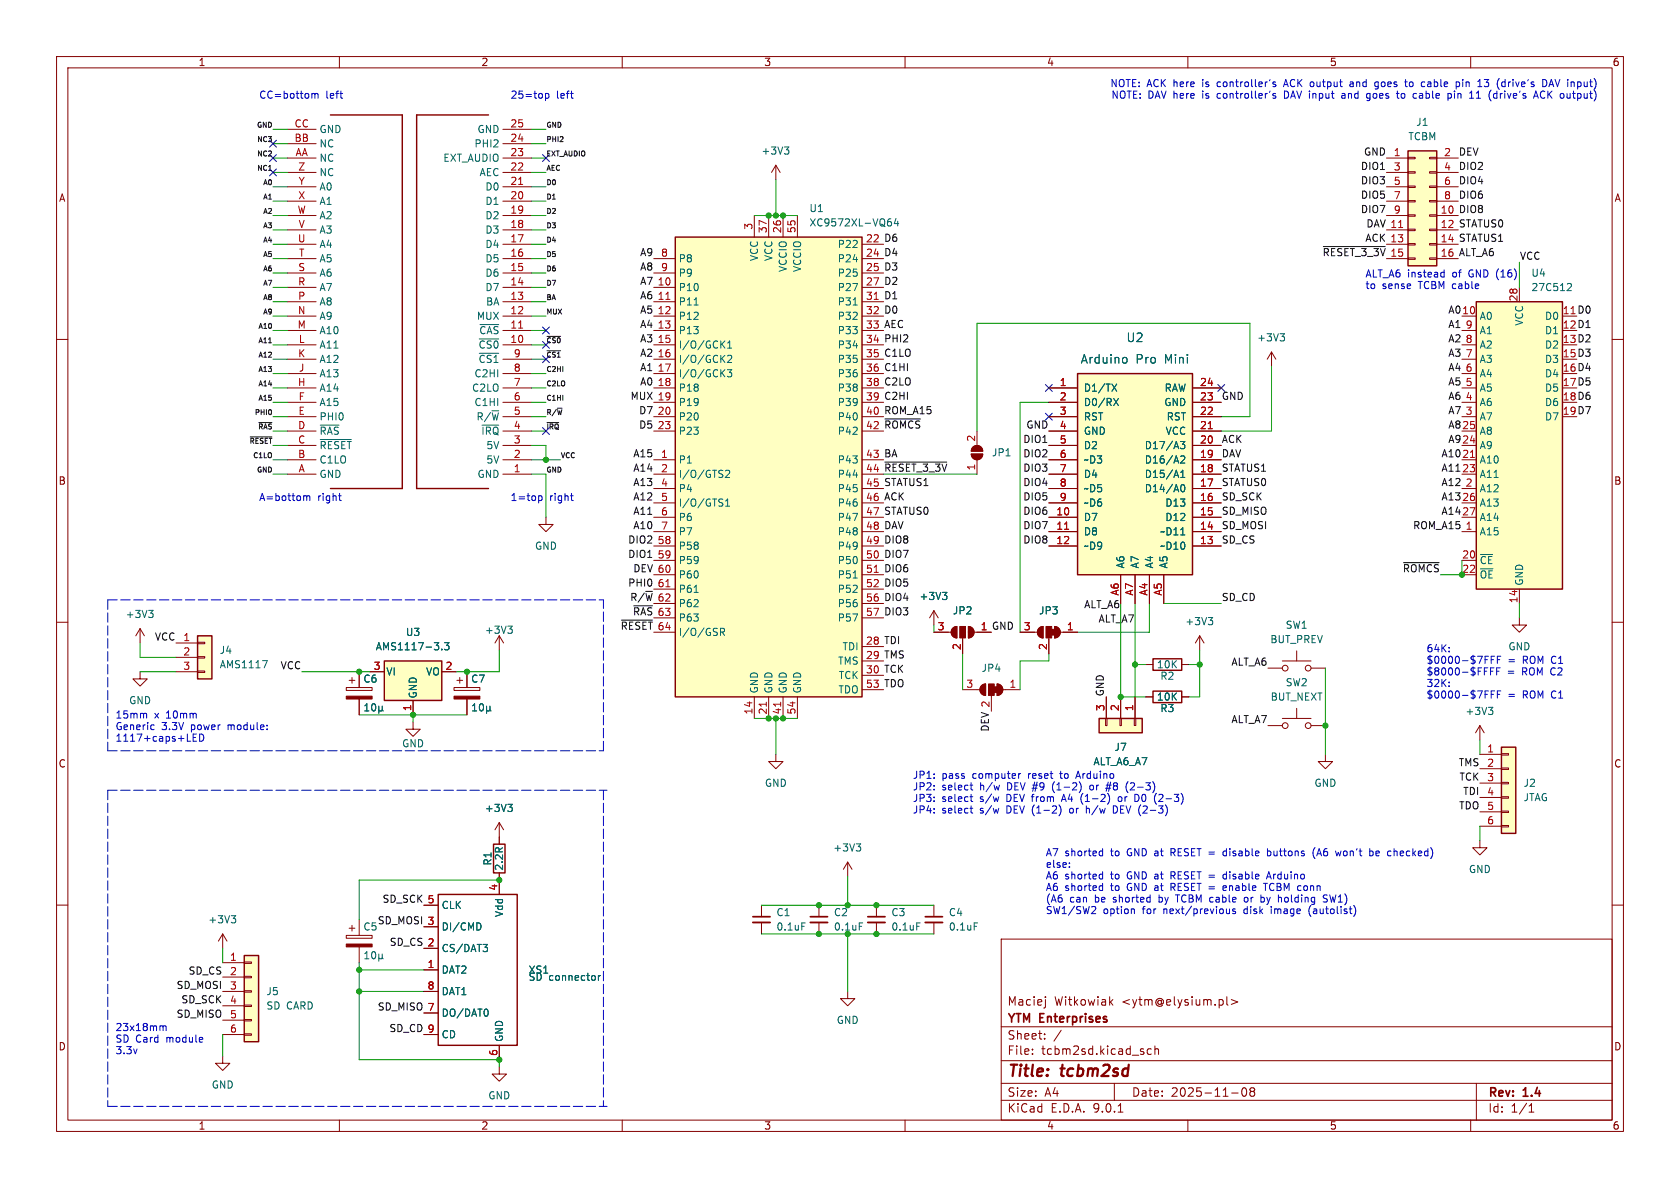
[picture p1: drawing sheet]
<svg xmlns="http://www.w3.org/2000/svg" width="297mm" height="210mm" viewBox="0 0 297 210" stroke-linecap="round" stroke-linejoin="round" font-family="sans-serif">
<defs><g id="words">
<g font-size="2.8" fill="#840000">
<text x="178" y="190.9">Title:</text>
<text x="187.7" y="190.9">tcbm2sd</text>
</g>
<g font-size="2.1" fill="#006464">
<text x="191" y="64.5">Arduino</text>
<text x="199.1" y="60.7">U2</text>
<text x="200.8" y="64.5">Pro</text>
<text x="205.9" y="64.5">Mini</text>
</g>
<g font-size="2.1" fill="#840000">
<text x="178" y="178">Maciej</text>
<text x="186.4" y="178">Witkowiak</text>
<text x="198.4" y="178">&lt;ytm@elysium.pl&gt;</text>
<text x="178" y="184">Sheet:</text>
<text x="178" y="181.2">YTM</text>
<text x="183.9" y="181.2">Enterprises</text>
<text x="178" y="186.7">File:</text>
<text x="184.1" y="186.7">tcbm2sd.kicad_sch</text>
<text x="178" y="196.9">KiCad</text>
<text x="178" y="194.1">Size:</text>
<text x="184.7" y="194.1">A4</text>
<text x="185.7" y="196.9">E.D.A.</text>
<text x="193.3" y="196.9">9.0.1</text>
<text x="200" y="194.1">Date:</text>
<text x="207" y="194.1">2025-11-08</text>
<text x="263" y="194.3">Rev:</text>
<text x="263" y="196.9">Id:</text>
<text x="267.1" y="196.9">1/1</text>
<text x="269.4" y="194.3">1.4</text>
</g>
<g font-size="1.8" fill="#840000">
<text x="35" y="11.9">1</text>
<text x="85" y="11.9">2</text>
<text x="135" y="11.9">3</text>
<text x="185" y="11.9">4</text>
<text x="235" y="11.9">5</text>
<text x="285" y="11.9">6</text>
<text x="10.3" y="35.9">A</text>
<text x="285.3" y="35.9">A</text>
<text x="10.3" y="85.9">B</text>
<text x="285.3" y="85.9">B</text>
<text x="10.3" y="135.9">C</text>
<text x="285.3" y="135.9">C</text>
<text x="10.3" y="185.9">D</text>
<text x="285.3" y="185.9">D</text>
<text x="35" y="199.9">1</text>
<text x="85" y="199.9">2</text>
<text x="135" y="199.9">3</text>
<text x="185" y="199.9">4</text>
<text x="235" y="199.9">5</text>
<text x="285" y="199.9">6</text>
</g>
<g font-size="1.8" fill="#0000c2">
<text x="45.7" y="17.5">CC=bottom</text>
<text x="57.6" y="17.5">left</text>
<text x="90.2" y="17.5">25=top</text>
<text x="98.4" y="17.5">left</text>
<text x="196.2" y="15.5">NOTE: ACK here</text>
<text x="196.4" y="17.5">NOTE: DAV here</text>
<text x="212.8" y="15.5">is</text>
<text x="212.8" y="17.5">is</text>
<text x="215.6" y="15.5">controller's</text>
<text x="215.6" y="17.5">controller's</text>
<text x="227.7" y="15.5">ACK output</text>
<text x="227.7" y="17.5">DAV input</text>
<text x="238.3" y="17.5">and</text>
<text x="239.7" y="15.5">and</text>
<text x="242.9" y="17.5">goes</text>
<text x="244.3" y="15.5">goes</text>
<text x="248.5" y="17.5">to</text>
<text x="249.9" y="15.5">to</text>
<text x="251.5" y="17.5">cable</text>
<text x="253" y="15.5">cable</text>
<text x="257.8" y="17.5">pin</text>
<text x="259.3" y="15.5">pin</text>
<text x="261.9" y="17.5">11</text>
<text x="263.3" y="15.5">13</text>
<text x="265.5" y="17.5">(drive's</text>
<text x="266.9" y="15.5">(drive's</text>
<text x="273.7" y="17.5">ACK output)</text>
<text x="275.2" y="15.5">DAV input)</text>
<text x="241.3" y="49.1">ALT_A6 instead</text>
<text x="241.3" y="51.2">to</text>
<text x="244.3" y="51.2">sense</text>
<text x="250.9" y="51.2">TCBM cable</text>
<text x="256.9" y="49.1">of</text>
<text x="259.9" y="49.1">GND (16)</text>
<text x="45.7" y="88.7">A=bottom</text>
<text x="56.1" y="88.7">right</text>
<text x="90.2" y="88.7">1=top</text>
<text x="97.1" y="88.7">right</text>
<text x="252.1" y="115.4">64K:</text>
<text x="252.1" y="117.4">$0000-$7FFF</text>
<text x="252.1" y="119.5">$8000-$FFFF</text>
<text x="266.4" y="119.5">=</text>
<text x="266.6" y="117.4">=</text>
<text x="269.2" y="119.5">ROM C2</text>
<text x="269.3" y="117.4">ROM C1</text>
<text x="252.1" y="121.5">32K:</text>
<text x="252.1" y="123.6">$0000-$7FFF</text>
<text x="266.6" y="123.6">=</text>
<text x="269.3" y="123.6">ROM C1</text>
<text x="20.3" y="127.1">15mm</text>
<text x="20.3" y="129.2">Generic</text>
<text x="20.3" y="131.2">1117+caps+LED</text>
<text x="27.3" y="127.1">x</text>
<text x="28.6" y="129.2">3.3V</text>
<text x="29.5" y="127.1">10mm</text>
<text x="33.8" y="129.2">power</text>
<text x="40.5" y="129.2">module:</text>
<text x="161.3" y="137.8">JP1:</text>
<text x="166.5" y="137.8">pass</text>
<text x="172" y="137.8">computer</text>
<text x="182" y="137.8">reset</text>
<text x="187.9" y="137.8">to</text>
<text x="191" y="137.8">Arduino</text>
<text x="161.3" y="139.8">JP2:</text>
<text x="161.3" y="141.9">JP3:</text>
<text x="161.3" y="143.9">JP4:</text>
<text x="166.5" y="139.8">select</text>
<text x="166.5" y="141.9">select</text>
<text x="166.5" y="143.9">select</text>
<text x="173.4" y="139.8">h/w</text>
<text x="173.4" y="141.9">s/w</text>
<text x="173.4" y="143.9">s/w</text>
<text x="178.2" y="141.9">DEV from</text>
<text x="178.2" y="143.9">DEV (1-2)</text>
<text x="178.3" y="139.8">DEV #9</text>
<text x="186.7" y="139.8">(1-2)</text>
<text x="188.4" y="141.9">A4</text>
<text x="189.8" y="143.9">or</text>
<text x="191.9" y="141.9">(1-2)</text>
<text x="192.9" y="143.9">h/w</text>
<text x="193.5" y="139.8">or</text>
<text x="196.6" y="139.8">#8</text>
<text x="197.8" y="143.9">DEV (2-3)</text>
<text x="198.8" y="141.9">or</text>
<text x="200.3" y="139.8">(2-3)</text>
<text x="201.9" y="141.9">D0</text>
<text x="205.5" y="141.9">(2-3)</text>
<text x="184.8" y="151.5">A7</text>
<text x="184.8" y="153.5">else:</text>
<text x="184.8" y="155.5">A6</text>
<text x="188.3" y="151.5">shorted</text>
<text x="188.3" y="155.5">shorted</text>
<text x="196.5" y="151.5">to</text>
<text x="196.5" y="155.5">to</text>
<text x="199.5" y="151.5">GND at</text>
<text x="199.5" y="155.5">GND at</text>
<text x="207.6" y="151.5">RESET =</text>
<text x="207.6" y="155.5">RESET =</text>
<text x="217.3" y="151.5">disable</text>
<text x="217.3" y="155.5">disable</text>
<text x="225.3" y="151.5">buttons</text>
<text x="225.3" y="155.5">Arduino</text>
<text x="233.5" y="151.5">(A6</text>
<text x="237.9" y="151.5">won't</text>
<text x="244" y="151.5">be</text>
<text x="247.4" y="151.5">checked)</text>
<text x="184.8" y="157.6">A6</text>
<text x="184.8" y="159.6">(A6</text>
<text x="184.8" y="161.7">SW1/SW2</text>
<text x="188.3" y="157.6">shorted</text>
<text x="189.1" y="159.6">can</text>
<text x="193.7" y="159.6">be</text>
<text x="195" y="161.7">option</text>
<text x="196.5" y="157.6">to</text>
<text x="197.1" y="159.6">shorted</text>
<text x="199.5" y="157.6">GND at</text>
<text x="202.1" y="161.7">for</text>
<text x="205.3" y="159.6">by</text>
<text x="206" y="161.7">next/previous</text>
<text x="207.6" y="157.6">RESET =</text>
<text x="208.6" y="159.6">TCBM cable</text>
<text x="217.3" y="157.6">enable</text>
<text x="220.4" y="161.7">disk</text>
<text x="221" y="159.6">or</text>
<text x="224.1" y="159.6">by</text>
<text x="224.8" y="157.6">TCBM conn</text>
<text x="225.4" y="161.7">image</text>
<text x="227.4" y="159.6">holding</text>
<text x="232.2" y="161.7">(autolist)</text>
<text x="235.6" y="159.6">SW1)</text>
<text x="20.3" y="182.4">23x18mm</text>
<text x="20.3" y="184.4">SD Card</text>
<text x="29.5" y="184.4">module</text>
<text x="20.3" y="186.4">3.3v</text>
</g>
<g font-size="1.8" fill="#a90000">
<text x="52" y="22.6">CC</text>
<text x="90.1" y="22.6">25</text>
<text x="52" y="25.1">BB</text>
<text x="52.1" y="27.7">AA</text>
<text x="90.1" y="25.1">24</text>
<text x="90.1" y="27.7">23</text>
<text x="246.3" y="27.7">1</text>
<text x="255.2" y="27.7">2</text>
<text x="52.6" y="30.2">Z</text>
<text x="52.6" y="35.3">X</text>
<text x="52.7" y="32.8">Y</text>
<text x="90.1" y="30.2">22</text>
<text x="90.1" y="32.8">21</text>
<text x="90.1" y="35.3">20</text>
<text x="246.3" y="30.2">3</text>
<text x="246.3" y="32.8">5</text>
<text x="246.3" y="35.3">7</text>
<text x="255.2" y="30.2">4</text>
<text x="255.2" y="32.8">6</text>
<text x="255.2" y="35.3">8</text>
<text x="52.5" y="37.8">W</text>
<text x="52.7" y="40.4">V</text>
<text x="90.1" y="37.8">19</text>
<text x="90.1" y="40.4">18</text>
<text x="133.1" y="40.7" transform="rotate(-90 133.1 40.7)">3</text>
<text x="135.6" y="41.3" transform="rotate(-90 135.6 41.3)">37</text>
<text x="138.2" y="41.3" transform="rotate(-90 138.2 41.3)">26</text>
<text x="140.7" y="41.3" transform="rotate(-90 140.7 41.3)">55</text>
<text x="246.3" y="37.8">9</text>
<text x="254.6" y="37.8">10</text>
<text x="254.6" y="40.4">12</text>
<text x="52.6" y="42.9">U</text>
<text x="52.8" y="45.5">T</text>
<text x="90.1" y="42.9">17</text>
<text x="90.1" y="45.5">16</text>
<text x="116.8" y="45.5">8</text>
<text x="153" y="42.9">22</text>
<text x="153" y="45.5">24</text>
<text x="245.7" y="45.5">15</text>
<text x="254.6" y="42.9">14</text>
<text x="254.6" y="45.5">16</text>
<text x="52.6" y="50.5">R</text>
<text x="52.6" y="53.1">P</text>
<text x="52.6" y="48">S</text>
<text x="90.1" y="48">15</text>
<text x="90.1" y="50.5">14</text>
<text x="90.1" y="53.1">13</text>
<text x="116.2" y="50.5">10</text>
<text x="116.2" y="53.1">11</text>
<text x="116.8" y="48">9</text>
<text x="153" y="48">25</text>
<text x="153" y="50.5">27</text>
<text x="153" y="53.1">31</text>
<text x="268.4" y="53.4" transform="rotate(-90 268.4 53.4)">28</text>
<text x="52.5" y="58.2">M</text>
<text x="52.6" y="55.6">N</text>
<text x="90.1" y="55.6">12</text>
<text x="90.1" y="58.2">11</text>
<text x="116.2" y="55.6">12</text>
<text x="116.2" y="58.2">13</text>
<text x="153" y="55.6">32</text>
<text x="153" y="58.2">33</text>
<text x="259" y="58.2">9</text>
<text x="52.6" y="63.2">K</text>
<text x="52.7" y="60.7">L</text>
<text x="52.8" y="65.8">J</text>
<text x="90.1" y="60.7">10</text>
<text x="90.7" y="63.2">9</text>
<text x="90.7" y="65.8">8</text>
<text x="116.2" y="60.7">15</text>
<text x="116.2" y="63.2">16</text>
<text x="116.2" y="65.8">17</text>
<text x="153" y="60.7">34</text>
<text x="153" y="63.2">35</text>
<text x="153" y="65.8">36</text>
<text x="259" y="60.7">8</text>
<text x="259" y="63.2">7</text>
<text x="259" y="65.8">6</text>
<text x="52.6" y="68.3">H</text>
<text x="52.7" y="70.9">F</text>
<text x="90.7" y="68.3">7</text>
<text x="90.7" y="70.9">6</text>
<text x="116.2" y="68.3">18</text>
<text x="153" y="68.3">38</text>
<text x="153" y="70.9">39</text>
<text x="187.3" y="68.3">1</text>
<text x="187.3" y="70.9">2</text>
<text x="212" y="68.3">24</text>
<text x="212" y="70.9">23</text>
<text x="259" y="68.3">5</text>
<text x="259" y="70.9">4</text>
<text x="52.6" y="75.9">D</text>
<text x="52.7" y="73.4">E</text>
<text x="90.7" y="73.4">5</text>
<text x="90.7" y="75.9">4</text>
<text x="116.2" y="73.4">20</text>
<text x="116.2" y="75.9">23</text>
<text x="153" y="73.4">40</text>
<text x="153" y="75.9">42</text>
<text x="187.3" y="73.4">3</text>
<text x="187.3" y="75.9">4</text>
<text x="212" y="73.4">22</text>
<text x="212" y="75.9">21</text>
<text x="259" y="73.4">3</text>
<text x="52.6" y="78.5">C</text>
<text x="52.6" y="81">B</text>
<text x="52.7" y="83.6">A</text>
<text x="90.7" y="78.5">3</text>
<text x="90.7" y="81">2</text>
<text x="90.7" y="83.6">1</text>
<text x="116.8" y="81">1</text>
<text x="116.8" y="83.6">2</text>
<text x="153" y="81">43</text>
<text x="153" y="83.6">44</text>
<text x="172.5" y="83.3" transform="rotate(-90 172.5 83.3)">1</text>
<text x="172.5" y="78.2" transform="rotate(-90 172.5 78.2)">2</text>
<text x="187.3" y="78.5">5</text>
<text x="187.3" y="81">6</text>
<text x="187.3" y="83.6">7</text>
<text x="212" y="78.5">20</text>
<text x="212" y="81">19</text>
<text x="212" y="83.6">18</text>
<text x="258.4" y="83.6">23</text>
<text x="116.8" y="86.1">4</text>
<text x="116.8" y="88.6">5</text>
<text x="153" y="86.1">45</text>
<text x="153" y="88.6">46</text>
<text x="187.3" y="86.1">8</text>
<text x="187.3" y="88.6">9</text>
<text x="212" y="86.1">17</text>
<text x="212" y="88.6">16</text>
<text x="259" y="86.1">2</text>
<text x="116.8" y="91.2">6</text>
<text x="116.8" y="93.7">7</text>
<text x="153" y="91.2">47</text>
<text x="153" y="93.7">48</text>
<text x="186.6" y="91.2">10</text>
<text x="186.6" y="93.7">11</text>
<text x="212" y="91.2">15</text>
<text x="212" y="93.7">14</text>
<text x="259" y="93.7">1</text>
<text x="116.2" y="96.3">58</text>
<text x="116.2" y="98.8">59</text>
<text x="153" y="96.3">49</text>
<text x="153" y="98.8">50</text>
<text x="153" y="101.3">51</text>
<text x="186.6" y="96.3">12</text>
<text x="212" y="96.3">13</text>
<text x="258.4" y="98.8">20</text>
<text x="258.4" y="101.3">22</text>
<text x="116.2" y="103.9">61</text>
<text x="116.2" y="106.4">62</text>
<text x="153" y="103.9">52</text>
<text x="153" y="106.4">56</text>
<text x="197.9" y="105.4" transform="rotate(-90 197.9 105.4)">A6</text>
<text x="200.4" y="105.4" transform="rotate(-90 200.4 105.4)">A7</text>
<text x="202.9" y="105.4" transform="rotate(-90 202.9 105.4)">A4</text>
<text x="205.5" y="105.4" transform="rotate(-90 205.5 105.4)">A5</text>
<text x="268.4" y="106.7" transform="rotate(-90 268.4 106.7)">14</text>
<text x="32.3" y="113.4">1</text>
<text x="116.2" y="109">63</text>
<text x="116.2" y="111.5">64</text>
<text x="153" y="109">57</text>
<text x="165.7" y="111.5">3</text>
<text x="173.3" y="111.5">1</text>
<text x="180.9" y="111.5">3</text>
<text x="188.5" y="111.5">1</text>
<text x="32.3" y="116">2</text>
<text x="32.3" y="118.5">3</text>
<text x="66" y="118.5">3</text>
<text x="78.7" y="118.5">2</text>
<text x="153" y="114">28</text>
<text x="153" y="116.6">29</text>
<text x="153" y="119.1">30</text>
<text x="169.9" y="115" transform="rotate(-90 169.9 115)">2</text>
<text x="185.2" y="115" transform="rotate(-90 185.2 115)">2</text>
<text x="72.8" y="125.8" transform="rotate(-90 72.8 125.8)">1</text>
<text x="153" y="121.7">53</text>
<text x="170.7" y="121.7">3</text>
<text x="178.4" y="121.7">1</text>
<text x="195.3" y="125.8" transform="rotate(-90 195.3 125.8)">3</text>
<text x="197.9" y="125.8" transform="rotate(-90 197.9 125.8)">2</text>
<text x="200.4" y="125.8" transform="rotate(-90 200.4 125.8)">1</text>
<text x="133.1" y="126.4" transform="rotate(-90 133.1 126.4)">14</text>
<text x="135.6" y="126.4" transform="rotate(-90 135.6 126.4)">21</text>
<text x="138.2" y="126.4" transform="rotate(-90 138.2 126.4)">41</text>
<text x="140.7" y="126.4" transform="rotate(-90 140.7 126.4)">54</text>
<text x="262.8" y="133.1">1</text>
<text x="262.8" y="135.6">2</text>
<text x="262.8" y="138.2">3</text>
<text x="262.8" y="140.7">4</text>
<text x="262.8" y="145.8">6</text>
<text x="75.5" y="159.8">5</text>
<text x="88" y="157.6" transform="rotate(-90 88 157.6)">4</text>
<text x="75.5" y="163.6">3</text>
<text x="75.5" y="167.4">2</text>
<text x="40.6" y="169.9">1</text>
<text x="40.6" y="172.5">2</text>
<text x="75.5" y="171.2">1</text>
<text x="40.6" y="175">3</text>
<text x="40.6" y="177.5">4</text>
<text x="75.5" y="175">8</text>
<text x="75.5" y="178.8">7</text>
<text x="40.6" y="180.1">5</text>
<text x="40.6" y="182.6">6</text>
<text x="75.5" y="182.6">9</text>
<text x="88" y="186.8" transform="rotate(-90 88 186.8)">6</text>
</g>
<g font-size="1.8" fill="#006464">
<text x="56.4" y="23.7">GND</text>
<text x="84.3" y="23.7">GND</text>
<text x="250.3" y="22.5">J1</text>
<text x="56.4" y="26.3">NC</text>
<text x="56.4" y="28.8">NC</text>
<text x="78.3" y="28.8">EXT_AUDIO</text>
<text x="83.8" y="26.3">PHI2</text>
<text x="134.5" y="27.5">+3V3</text>
<text x="248.9" y="25">TCBM</text>
<text x="56.4" y="31.3">NC</text>
<text x="56.4" y="33.9">A0</text>
<text x="84.7" y="31.3">AEC</text>
<text x="85.7" y="33.9">D0</text>
<text x="56.4" y="36.4">A1</text>
<text x="56.4" y="39">A2</text>
<text x="56.4" y="41.5">A3</text>
<text x="85.7" y="36.4">D1</text>
<text x="85.7" y="39">D2</text>
<text x="85.7" y="41.5">D3</text>
<text x="143" y="37.7">U1</text>
<text x="143" y="40.2">XC9572XL-VQ64</text>
<text x="56.4" y="44">A4</text>
<text x="56.4" y="46.6">A5</text>
<text x="85.7" y="44">D4</text>
<text x="85.7" y="46.6">D5</text>
<text x="119.9" y="46.6">P8</text>
<text x="134.2" y="46.2" transform="rotate(-90 134.2 46.2)">VCC</text>
<text x="136.8" y="46.2" transform="rotate(-90 136.8 46.2)">VCC</text>
<text x="148" y="44">P22</text>
<text x="148" y="46.6">P24</text>
<text x="56.4" y="49.1">A6</text>
<text x="56.4" y="51.7">A7</text>
<text x="85.7" y="49.1">D6</text>
<text x="85.7" y="51.7">D7</text>
<text x="119.9" y="49.1">P9</text>
<text x="119.9" y="51.7">P10</text>
<text x="139.3" y="48.2" transform="rotate(-90 139.3 48.2)">VCCIO</text>
<text x="141.8" y="48.2" transform="rotate(-90 141.8 48.2)">VCCIO</text>
<text x="148" y="49.1">P25</text>
<text x="148" y="51.7">P27</text>
<text x="270.6" y="51.7">27C512</text>
<text x="270.6" y="49.1">U4</text>
<text x="56.4" y="54.2">A8</text>
<text x="56.4" y="56.7">A9</text>
<text x="56.4" y="59.3">A10</text>
<text x="84.2" y="56.7">MUX</text>
<text x="84.6" y="59.3">~{CAS}</text>
<text x="85.8" y="54.2">BA</text>
<text x="119.9" y="54.2">P11</text>
<text x="119.9" y="56.7">P12</text>
<text x="119.9" y="59.3">P13</text>
<text x="148" y="54.2">P31</text>
<text x="148" y="56.7">P32</text>
<text x="148" y="59.3">P33</text>
<text x="261.5" y="56.7">A0</text>
<text x="261.5" y="59.3">A1</text>
<text x="269.5" y="57.7" transform="rotate(-90 269.5 57.7)">VCC</text>
<text x="273" y="56.7">D0</text>
<text x="273" y="59.3">D1</text>
<text x="56.4" y="61.8">A11</text>
<text x="56.4" y="64.4">A12</text>
<text x="84.5" y="61.8">~{CS0}</text>
<text x="84.5" y="64.4">~{CS1}</text>
<text x="119.9" y="61.8">I/O/GCK1</text>
<text x="119.9" y="64.4">I/O/GCK2</text>
<text x="148" y="61.8">P34</text>
<text x="148" y="64.4">P35</text>
<text x="222.1" y="60.6">+3V3</text>
<text x="261.5" y="61.8">A2</text>
<text x="261.5" y="64.4">A3</text>
<text x="273" y="61.8">D2</text>
<text x="273" y="64.4">D3</text>
<text x="56.4" y="66.9">A13</text>
<text x="56.4" y="69.4">A14</text>
<text x="56.4" y="72">A15</text>
<text x="83.4" y="69.4">C2LO</text>
<text x="83.8" y="66.9">C2HI</text>
<text x="83.8" y="72">C1HI</text>
<text x="119.9" y="66.9">I/O/GCK3</text>
<text x="119.9" y="69.4">P18</text>
<text x="119.9" y="72">P19</text>
<text x="148" y="66.9">P36</text>
<text x="148" y="69.4">P38</text>
<text x="148" y="72">P39</text>
<text x="191.5" y="69.4">D1/TX</text>
<text x="191.5" y="72">D0/RX</text>
<text x="205.7" y="72">GND</text>
<text x="205.8" y="69.4">RAW</text>
<text x="261.5" y="66.9">A4</text>
<text x="261.5" y="69.4">A5</text>
<text x="261.5" y="72">A6</text>
<text x="273" y="66.9">D4</text>
<text x="273" y="69.4">D5</text>
<text x="273" y="72">D6</text>
<text x="56.4" y="74.5">PHI0</text>
<text x="56.4" y="77.1">~{RAS}</text>
<text x="84.1" y="74.5">R/~{W}</text>
<text x="85" y="77.1">~{IRQ}</text>
<text x="119.9" y="74.5">P20</text>
<text x="119.9" y="77.1">P23</text>
<text x="148" y="74.5">P40</text>
<text x="148" y="77.1">P42</text>
<text x="191.5" y="74.5">RST</text>
<text x="191.5" y="77.1">GND</text>
<text x="206" y="77.1">VCC</text>
<text x="206.2" y="74.5">RST</text>
<text x="261.5" y="74.5">A7</text>
<text x="261.5" y="77.1">A8</text>
<text x="273" y="74.5">D7</text>
<text x="56.4" y="79.6">~{RESET}</text>
<text x="56.4" y="82.1">C1LO</text>
<text x="85.9" y="79.6">5V</text>
<text x="85.9" y="82.1">5V</text>
<text x="119.9" y="82.1">P1</text>
<text x="148" y="82.1">P43</text>
<text x="175.3" y="80.9">JP1</text>
<text x="191.5" y="79.6">D2</text>
<text x="191.5" y="82.1">~D3</text>
<text x="202.3" y="79.6">D17/A3</text>
<text x="202.3" y="82.1">D16/A2</text>
<text x="261.5" y="79.6">A9</text>
<text x="261.5" y="82.1">A10</text>
<text x="56.4" y="84.7">GND</text>
<text x="84.3" y="84.7">GND</text>
<text x="119.9" y="84.7">I/O/GTS2</text>
<text x="119.9" y="87.2">P4</text>
<text x="119.9" y="89.8">I/O/GTS1</text>
<text x="148" y="84.7">P44</text>
<text x="148" y="87.2">P45</text>
<text x="148" y="89.8">P46</text>
<text x="191.5" y="84.7">D4</text>
<text x="191.5" y="87.2">~D5</text>
<text x="191.5" y="89.8">~D6</text>
<text x="202.3" y="84.7">D15/A1</text>
<text x="202.3" y="87.2">D14/A0</text>
<text x="205.9" y="89.8">D13</text>
<text x="261.5" y="84.7">A11</text>
<text x="261.5" y="87.2">A12</text>
<text x="261.5" y="89.8">A13</text>
<text x="119.9" y="92.3">P6</text>
<text x="119.9" y="94.8">P7</text>
<text x="148" y="92.3">P47</text>
<text x="148" y="94.8">P48</text>
<text x="191.5" y="92.3">D7</text>
<text x="191.5" y="94.8">D8</text>
<text x="205" y="94.8">~D11</text>
<text x="205.9" y="92.3">D12</text>
<text x="261.5" y="92.3">A14</text>
<text x="261.5" y="94.8">A15</text>
<text x="94.5" y="97.4">GND</text>
<text x="119.9" y="97.4">P58</text>
<text x="119.9" y="99.9">P59</text>
<text x="148" y="97.4">P49</text>
<text x="148" y="99.9">P50</text>
<text x="191.5" y="97.4">~D9</text>
<text x="199" y="100.6" transform="rotate(-90 199 100.6)">A6</text>
<text x="201.5" y="100.6" transform="rotate(-90 201.5 100.6)">A7</text>
<text x="204.1" y="100.6" transform="rotate(-90 204.1 100.6)">A4</text>
<text x="205" y="97.4">~D10</text>
<text x="206.6" y="100.6" transform="rotate(-90 206.6 100.6)">A5</text>
<text x="261.5" y="99.9">~{CE}</text>
<text x="119.9" y="102.5">P60</text>
<text x="119.9" y="105">P61</text>
<text x="119.9" y="107.5">P62</text>
<text x="148" y="102.5">P51</text>
<text x="148" y="105">P52</text>
<text x="148" y="107.5">P56</text>
<text x="162.5" y="106.3">+3V3</text>
<text x="261.5" y="102.5">~{OE}</text>
<text x="269.5" y="103.6" transform="rotate(-90 269.5 103.6)">GND</text>
<text x="22.1" y="109.4">+3V3</text>
<text x="71.7" y="112.6">U3</text>
<text x="85.6" y="112.2">+3V3</text>
<text x="119.9" y="110.1">P63</text>
<text x="119.9" y="112.6">I/O/GSR</text>
<text x="148" y="110.1">P57</text>
<text x="168.4" y="108.8">JP2</text>
<text x="183.6" y="108.8">JP3</text>
<text x="209.4" y="110.7">+3V3</text>
<text x="224.5" y="113.9">BUT_PREV</text>
<text x="227.2" y="111.4">SW1</text>
<text x="38.7" y="115.8">J4</text>
<text x="38.7" y="118.3">AMS1117</text>
<text x="66.3" y="115.2">AMS1117-3.3</text>
<text x="68.2" y="119.6">VI</text>
<text x="75.2" y="119.6">VO</text>
<text x="148.1" y="117.7">TMS</text>
<text x="148.8" y="115.2">TDI</text>
<text x="173.4" y="119">JP4</text>
<text x="204.4" y="118.3">10K</text>
<text x="266.6" y="115.2">GND</text>
<text x="22.7" y="124.7">GND</text>
<text x="64.1" y="120.9">C6</text>
<text x="73.9" y="123.6" transform="rotate(-90 73.9 123.6)">GND</text>
<text x="83.2" y="120.9">C7</text>
<text x="134.2" y="122.7" transform="rotate(-90 134.2 122.7)">GND</text>
<text x="136.8" y="122.7" transform="rotate(-90 136.8 122.7)">GND</text>
<text x="139.3" y="122.7" transform="rotate(-90 139.3 122.7)">GND</text>
<text x="141.8" y="122.7" transform="rotate(-90 141.8 122.7)">GND</text>
<text x="148.1" y="122.8">TDO</text>
<text x="148.2" y="120.2">TCK</text>
<text x="204.4" y="124.1">10K</text>
<text x="205" y="120.4">R2</text>
<text x="224.5" y="124.1">BUT_NEXT</text>
<text x="227.2" y="121.5">SW2</text>
<text x="205" y="126.1">R3</text>
<text x="259" y="126.6">+3V3</text>
<text x="71" y="132.3">GND</text>
<text x="193.2" y="135.5">ALT_A6_A7</text>
<text x="196.9" y="132.9">J7</text>
<text x="85.6" y="143.7">+3V3</text>
<text x="135.1" y="139.3">GND</text>
<text x="232.3" y="139.3">GND</text>
<text x="269.2" y="139.3">J2</text>
<text x="269.2" y="141.8">JTAG</text>
<text x="87.1" y="153.1" transform="rotate(-90 87.1 153.1)">R1</text>
<text x="89.1" y="154" transform="rotate(-90 89.1 154)">2.2R</text>
<text x="147.2" y="150.7">+3V3</text>
<text x="259.6" y="154.5">GND</text>
<text x="78" y="160.9">CLK</text>
<text x="36.7" y="163.4">+3V3</text>
<text x="64.1" y="164.7">C5</text>
<text x="78" y="164.7">DI/CMD</text>
<text x="89.1" y="162.2" transform="rotate(-90 89.1 162.2)">Vdd</text>
<text x="137.2" y="162.2">C1</text>
<text x="137.2" y="164.7">0.1uF</text>
<text x="147.3" y="162.2">C2</text>
<text x="147.3" y="164.7">0.1uF</text>
<text x="157.5" y="162.2">C3</text>
<text x="157.5" y="164.7">0.1uF</text>
<text x="167.6" y="162.2">C4</text>
<text x="167.6" y="164.7">0.1uF</text>
<text x="78" y="168.5">CS/DAT3</text>
<text x="78" y="172.3">DAT2</text>
<text x="93.4" y="172.3">XS1</text>
<text x="93.4" y="173.6">SD connector</text>
<text x="47" y="176.1">J5</text>
<text x="47" y="178.7">SD CARD</text>
<text x="78" y="176.1">DAT1</text>
<text x="78" y="179.9">DO/DAT0</text>
<text x="78" y="183.7">CD</text>
<text x="89.1" y="184.3" transform="rotate(-90 89.1 184.3)">GND</text>
<text x="147.8" y="181.2">GND</text>
<text x="37.3" y="192.6">GND</text>
<text x="86.2" y="194.5">GND</text>
</g>
<g font-size="1.8" fill="#0f0f0f">
<text x="241" y="27.6">GND</text>
<text x="257.8" y="27.6">DEV</text>
<text x="240.5" y="35.2">DIO5</text>
<text x="240.5" y="32.7">DIO3</text>
<text x="240.5" y="30.1">DIO1</text>
<text x="257.8" y="30.1">DIO2</text>
<text x="257.8" y="32.7">DIO4</text>
<text x="257.8" y="35.2">DIO6</text>
<text x="240.5" y="37.8">DIO7</text>
<text x="241.5" y="40.3">DAV 11</text>
<text x="257.8" y="40.3">STATUS0</text>
<text x="257.8" y="37.8">DIO8</text>
<text x="113.1" y="45.4">A9</text>
<text x="113.1" y="47.9">A8</text>
<text x="156.2" y="42.8">D6</text>
<text x="156.2" y="45.4">D4</text>
<text x="156.2" y="47.9">D3</text>
<text x="233.7" y="45.4">~{RESET_3_3V}</text>
<text x="241.3" y="42.8">ACK 13</text>
<text x="257.8" y="45.4">ALT_A6</text>
<text x="257.8" y="42.8">STATUS1</text>
<text x="268.6" y="46">VCC</text>
<text x="113.1" y="50.5">A7</text>
<text x="113.1" y="53">A6</text>
<text x="156.2" y="53">D1</text>
<text x="156.2" y="50.5">D2</text>
<text x="113.1" y="58.1">A4</text>
<text x="113.1" y="55.5">A5</text>
<text x="156.2" y="58.1">AEC</text>
<text x="156.2" y="55.5">D0</text>
<text x="255.9" y="55.5">A010</text>
<text x="255.9" y="58.1">A1</text>
<text x="276.2" y="55.6">11 D0</text>
<text x="276.2" y="58.2">12 D1</text>
<text x="113.1" y="65.7">A1</text>
<text x="113.1" y="60.6">A3</text>
<text x="113.1" y="63.2">A2</text>
<text x="156.2" y="65.7">C1HI</text>
<text x="156.2" y="63.2">C1LO</text>
<text x="156.2" y="60.6">PHI2</text>
<text x="255.9" y="65.7">A4</text>
<text x="255.9" y="60.6">A2</text>
<text x="255.9" y="63.2">A3</text>
<text x="276.2" y="60.7">13 D2</text>
<text x="276.2" y="63.2">15 D3</text>
<text x="276.2" y="65.8">16 D4</text>
<text x="111.4" y="70.8">MUX 19</text>
<text x="113.1" y="68.2">A0</text>
<text x="156.2" y="68.2">C2LO</text>
<text x="156.2" y="70.8">C2HI</text>
<text x="215.9" y="70.8">GND</text>
<text x="255.9" y="70.8">A6</text>
<text x="255.9" y="68.2">A5</text>
<text x="276.2" y="68.3">17 D5</text>
<text x="276.2" y="70.9">18 D6</text>
<text x="112.9" y="75.9">D5</text>
<text x="112.9" y="73.3">D7</text>
<text x="156.2" y="73.3">ROM_A15</text>
<text x="156.2" y="75.9">~{ROMCS}</text>
<text x="181.3" y="75.9">GND</text>
<text x="255.9" y="73.3">A7</text>
<text x="255.9" y="75.9">A825</text>
<text x="276.2" y="73.4">19 D7</text>
<text x="111.9" y="80.9">A15</text>
<text x="111.9" y="83.5">A14</text>
<text x="156.2" y="83.5">~{RESET_3_3V}</text>
<text x="156.2" y="80.9">BA</text>
<text x="180.8" y="80.9">DIO2</text>
<text x="180.8" y="78.4">DIO1</text>
<text x="180.8" y="83.5">DIO3</text>
<text x="215.9" y="80.9">DAV</text>
<text x="215.9" y="83.5">STATUS1</text>
<text x="215.9" y="78.4">ACK</text>
<text x="254.7" y="83.5">A11</text>
<text x="254.7" y="80.9">A10</text>
<text x="255.9" y="78.4">A924</text>
<text x="258.4" y="81">21</text>
<text x="111.9" y="88.6">A12</text>
<text x="111.9" y="86">A13</text>
<text x="156.2" y="88.6">ACK</text>
<text x="156.2" y="86">STATUS1</text>
<text x="180.8" y="86">DIO4</text>
<text x="180.8" y="88.6">DIO5</text>
<text x="215.9" y="88.6">SD_SCK</text>
<text x="215.9" y="86">STATUS0</text>
<text x="254.7" y="88.6">A13</text>
<text x="254.7" y="86">A12</text>
<text x="258.4" y="88.6">26</text>
<text x="111.9" y="93.6">A10</text>
<text x="111.9" y="91.1">A11</text>
<text x="156.2" y="93.6">DAV</text>
<text x="156.2" y="91.1">STATUS0</text>
<text x="180.8" y="91.1">DIO6</text>
<text x="180.8" y="93.6">DIO7</text>
<text x="215.9" y="91.1">SD_MISO</text>
<text x="215.9" y="93.6">SD_MOSI</text>
<text x="249.7" y="93.6">ROM_A15</text>
<text x="254.7" y="91.1">A14</text>
<text x="258.4" y="91.2">27</text>
<text x="111" y="96.2">DIO2</text>
<text x="111" y="98.7">DIO1</text>
<text x="111.9" y="101.3">DEV 60</text>
<text x="156.2" y="98.7">DIO7</text>
<text x="156.2" y="96.2">DIO8</text>
<text x="156.2" y="101.3">DIO6</text>
<text x="180.8" y="96.2">DIO8</text>
<text x="215.9" y="96.2">SD_CS</text>
<text x="247.9" y="101.3">~{ROMCS}</text>
<text x="111" y="103.8">PHI0</text>
<text x="111.3" y="106.3">R/~{W}</text>
<text x="156.2" y="106.3">DIO4</text>
<text x="156.2" y="103.8">DIO5</text>
<text x="191.6" y="107.6">ALT_A6</text>
<text x="215.9" y="106.3">SD_CD</text>
<text x="27.3" y="113.3">VCC</text>
<text x="109.6" y="111.4">~{RESET}</text>
<text x="111.8" y="108.9">~{RAS}</text>
<text x="156.2" y="114">TDI</text>
<text x="156.2" y="108.9">DIO3</text>
<text x="173.3" y="111.5">1 GND</text>
<text x="194.1" y="110.1">ALT_A7</text>
<text x="49.5" y="118.4">VCC</text>
<text x="156.2" y="116.5">TMS</text>
<text x="156.2" y="119">TCK</text>
<text x="217.6" y="117.8">ALT_A6</text>
<text x="156.2" y="121.6">TDO</text>
<text x="195.2" y="123.2" transform="rotate(-90 195.2 123.2)">GND</text>
<text x="174.9" y="129.4" transform="rotate(-90 174.9 129.4)">DEV 2</text>
<text x="217.6" y="127.9">ALT_A7</text>
<text x="257.8" y="135.5">TMS</text>
<text x="257.8" y="143.2">TDO 5</text>
<text x="257.9" y="138.1">TCK</text>
<text x="258.6" y="140.6">TDI</text>
<text x="67.5" y="159.7">SD_SCK 5</text>
<text x="66.7" y="163.5">SD_MOSI 3</text>
<text x="68.8" y="167.3">SD_CS 2</text>
<text x="33.2" y="172.4">SD_CS</text>
<text x="31.1" y="180">SD_MISO</text>
<text x="31.1" y="174.9">SD_MOSI</text>
<text x="32" y="177.5">SD_SCK</text>
<text x="66.7" y="178.7">SD_MISO 7</text>
<text x="68.7" y="182.5">SD_CD 9</text>
</g>
<g font-size="1.2" fill="#0f0f0f">
<text x="45.3" y="22.6">GND</text>
<text x="96.5" y="22.6">GND</text>
<text x="45.3" y="27.7">NC2</text>
<text x="45.3" y="25.2">NC3</text>
<text x="96.5" y="27.7">EXT_AUDIO</text>
<text x="96.5" y="25.2">PHI2</text>
<text x="45.3" y="30.2">NC1</text>
<text x="46.4" y="35.3">A1</text>
<text x="46.4" y="32.8">A0</text>
<text x="96.5" y="35.3">D1</text>
<text x="96.5" y="32.8">D0</text>
<text x="96.5" y="30.2">AEC</text>
<text x="46.4" y="37.9">A2</text>
<text x="46.4" y="40.4">A3</text>
<text x="96.5" y="40.4">D3</text>
<text x="96.5" y="37.9">D2</text>
<text x="46.4" y="45.5">A5</text>
<text x="46.4" y="42.9">A4</text>
<text x="96.5" y="42.9">D4</text>
<text x="96.5" y="45.5">D5</text>
<text x="46.4" y="50.6">A7</text>
<text x="46.4" y="48">A6</text>
<text x="46.4" y="53.1">A8</text>
<text x="96.5" y="48">D6</text>
<text x="96.5" y="50.6">D7</text>
<text x="96.5" y="53.1">BA</text>
<text x="45.5" y="58.2">A10</text>
<text x="46.4" y="55.6">A9</text>
<text x="96.5" y="55.6">MUX</text>
<text x="45.5" y="65.8">A13</text>
<text x="45.5" y="63.3">A12</text>
<text x="45.5" y="60.7">A11</text>
<text x="96.5" y="65.8">C2HI</text>
<text x="96.5" y="63.3">~{CS1}</text>
<text x="96.5" y="60.7">~{CS0}</text>
<text x="45.5" y="68.3">A14</text>
<text x="45.5" y="70.9">A15</text>
<text x="96.5" y="70.9">C1HI</text>
<text x="96.5" y="68.3">C2LO</text>
<text x="44.9" y="73.4">PHI0</text>
<text x="45.5" y="76">~{RAS}</text>
<text x="96.5" y="76">~{IRQ}</text>
<text x="96.5" y="73.4">R/~{W}</text>
<text x="44" y="78.5">~{RESET}</text>
<text x="44.6" y="81">C1LO</text>
<text x="45.3" y="83.6">GND</text>
<text x="96.5" y="83.6">GND</text>
<text x="99.1" y="81">VCC</text>
</g>
</g></defs>
<g fill="none" stroke="#840000" stroke-width=".18">
<path d="M10 10h277v190h-277zM12 12h273v186h-273zM60 10v2M110 10v2M160 10v2M210 10v2M260 10v2M10 60h2M224.8 62.2l-.8 1.3M224.8 62.2l.8 1.3M224.8 62.2v2.6M285 60h2"/>
<path d="M10 110h2M285 110h2M170.2 121.9h3M173.5 121.2l.7-.3v2a1.02 1.02 0 0 1-.9-.6 1.02 1.02 0 0 1 .2-1.1zM175.3 122.9v2.8M176.3 120.9a1.02 1.02 0 0 1 1 1 1.02 1.02 0 0 1-1 1zM177.3 121.9h3M234.3 133.4v1.2h1.3l-1.3 1.3-1.3-1.3h1.3M10 160h2M144.8 160v2.1M144.8 163.1v2M177 166h108v32h-108z"/>
<path d="M184.8 176.2v.1M184.8 176.7v1.3l-.2 .2M196.3 177.1l.4 .6M196.7 176.7l-.5 .6M216.2 176.8v.8M216.9 176.2v1.3l.2 .2M217.7 176.7l1.1 .4-1.1 .5M285 160h2M60 198v2M88.3 188.6v1.3h1.2l-1.2 1.2-1.3-1.2h1.3M110 198v2M160 198v2"/>
<path d="M177 194.5h108M177 191.5h108M177 187.5h108M177 181.5h108M182.5 186.3v.1M182.5 185.5v.1M184.7 183.6v.1M184.7 182.8v.1M187.6 182.1l-1.3 2M197 191.5v3M197.7 196.6h.8M203.5 185.5l-.4-.1-.3 .3v.4l.2 .2h.5"/>
<path d="M204.2 185.5l.2-.1 .3 .1 .1 .9M204.2 184.9v1.5M210 198v2M217.7 193.2h1.2M219.7 192.4l.2-.1a.81 .81 0 0 1 .6 .6 .81 .81 0 0 1-.3 .8l-.2 .1a.81 .81 0 0 1-.3-1.4zM221.2 192.9l-.2-.2 .2-.4 .5 .1 .1 .2-.3 .3M221.2 192.9l-.2 .3v.5l.2 .1 .5-.1 .1-.2-.1-.4-.2-.2M221.2 192.9h.3M260 198v2M261 191.5v6.5M270.3 196.6h.9M270.3 195.5l.4-.4v1.5"/>
</g>
<g fill="#840000" stroke="#840000" stroke-width=".18">
<path d="M175.8 121.4h.5v1h-.5z"/>
<path d="M176.3 120.9a1.02 1.02 0 0 1 1 1 1.02 1.02 0 0 1-1 1z"/>
<path d="M174.8 120.9h1v2h-1z"/>
<path d="M173.5 121.2l.7-.3v2a1.02 1.02 0 0 1-.9-.6 1.02 1.02 0 0 1 .2-1.1z"/>
</g>
<path d="M143.3 162.1h3" fill="none" stroke="#840000" stroke-width=".3"/>
<path d="M143.3 163.1h3" fill="none" stroke="#840000" stroke-width=".33"/>
<path d="M226.3 59h.8l-.4 .5M226.8 59.5l.3 .2v.3l-.3 .3M151.9 163.1h.6" fill="none" stroke="#006464" stroke-width=".18"/>
<path d="M265.4 132.1h2.6v15.2h-2.6z" fill="#ffffc2"/>
<path d="M265.4 132.1h2.6v15.2h-2.6z" fill="none" stroke="#840000" stroke-width=".25"/>
<g fill="none" stroke="#840000" stroke-width=".18">
<path d="M81.3 119.8v1M82.5 118.7v2.8M165.1 108l-.8 1.2M165.1 108l.8 1.2M165.1 108v2.5M224.2 118.1h2.5M226.7 116.8h5.1M229.2 115.1v1.7M231.8 118.1h2.5M80.3 121.5h4.5v.5h-4.5zM80.8 120.3h1M82.5 123.6v2.8"/>
<path d="M224.2 128.3h2.5M226.7 127h5.1M229.2 125.2v1.8M231.8 128.3h2.5M261.6 133.4h3.8M261.6 135.9h3.8M261.6 138.4h3.8M261.6 128.3l-.7 1.2M261.6 128.3l.8 1.2M261.6 128.3v2.5M265.4 133.2h1.3v.3h-1.3zM265.4 135.8h1.3v.2h-1.3z"/>
<path d="M265.4 138.3h1.3v.3h-1.3zM149.9 152.4l-.8 1.3M149.9 152.4l.7 1.3M149.9 152.4v2.5M261.6 148.6v1.3h1.3l-1.3 1.2-1.3-1.2h1.3M261.6 141h3.8M261.6 143.5h3.8M261.6 146.1h3.8M265.4 140.8h1.3v.3h-1.3zM265.4 143.4h1.3v.2h-1.3zM265.4 145.9h1.3v.3h-1.3z"/>
<circle cx="227.2" cy="118.1" r=".51"/>
<circle cx="231.3" cy="118.1" r=".51"/>
<circle cx="227.2" cy="128.3" r=".51"/>
<circle cx="231.3" cy="128.3" r=".51"/>
</g>
<g fill="none" stroke="#006464" stroke-width=".18">
<path d="M166.6 104.7h.8l-.4 .5M167.2 105.2l.2 .2v.3l-.2 .3M83.5 125.7h.8M83.5 124.8l.4-.4v1.3M84.9 124.5l.1-.1a.68 .68 0 0 1 .5 .6 .68 .68 0 0 1-.5 .7 .84 .84 0 0 1-.1-1.2zM86 125.5l.2 .2h.2l.2-.2M86 124.8v1.3M86.6 125.5l.2 .2M86.6 124.8v.7M263.1 125h.8l-.4 .5M263.7 125.5l.2 .3v.3l-.2 .2M151.4 149.2h.8l-.5 .5"/>
<path d="M151.9 149.7l.3 .2v.3l-.3 .2"/>
</g>
<path d="M80.3 123.1h4.5v.5h-4.5z" fill="#840000" stroke="#840000" stroke-width=".18"/>
<path d="M190.5 66h20.3v35.6h-20.3z" fill="#ffffc2"/>
<path d="M190.5 66h20.3v35.6h-20.3z" fill="none" stroke="#840000" stroke-width=".25"/>
<g fill="none" stroke="#840000" stroke-width=".18">
<path d="M185.4 68.6h5.1M185.4 71.1h5.1M185.4 73.7h5.1M185.4 76.2h5.1M185.4 78.7h5.1M210.8 68.6h5.1M210.8 71.1h5.1M210.8 73.7h5.1M210.8 76.2h5.1M210.8 78.7h5.1M185.4 81.3h5.1M185.4 83.8h5.1"/>
<path d="M185.4 86.4h5.1M185.4 88.9h5.1M185.4 91.4h5.1M185.4 94h5.1M185.4 96.5h5.1M210.8 81.3h5.1M210.8 83.8h5.1M210.8 86.4h5.1M210.8 88.9h5.1M210.8 91.4h5.1M210.8 94h5.1M210.8 96.5h5.1"/>
<path d="M198.1 101.6v5.1M200.7 101.6v5.1M203.2 101.6v5.1M205.7 101.6v5.1M154.9 160v2.1M154.9 163.1v2"/>
</g>
<path d="M196.6 67.9l.8 1.3M196.9 70.4l.8 1.3M197.4 67.9l-.8 1.3M197.7 70.4l-.8 1.3M198.7 63.2l.4 .1 .1 .2v.6l-.5 .1M208.7 78h.8l-.5 .5 .4 .2v.5l-.2 .1h-.5M208.7 80.7l.5-.1 .3 .4-.8 .9h.8M208.7 84.4h.8M208.7 83.5l.4-.4v1.3M208.9 85.8l.1-.1a.68 .68 0 0 1 .5 .6 .68 .68 0 0 1-.5 .6l-.1-.1-.2-.3zM162.1 163.1h.6" fill="none" stroke="#006464" stroke-width=".18"/>
<path d="M213.6 75.8h.7M188.2 93.6h.7" fill="none" stroke="#a90000" stroke-width=".18"/>
<path d="M153.4 162.1h3.1" fill="none" stroke="#840000" stroke-width=".3"/>
<path d="M153.4 163.1h3.1" fill="none" stroke="#840000" stroke-width=".33"/>
<path d="M248.9 26.7h5.1v20.3h-5.1z" fill="#ffffc2"/>
<path d="M248.9 26.7h5.1v20.3h-5.1zM203.8 116.5h5.1v2h-5.1zM203.8 122.2h5.1v2h-5.1zM77.5 158.1h13.9v26.7h-13.9z" fill="none" stroke="#840000" stroke-width=".25"/>
<g fill="none" stroke="#840000" stroke-width=".18">
<path d="M245.1 27.9h3.8M245.1 30.5h3.8M245.1 33h3.8M245.1 35.6h3.8M245.1 38.1h3.8M248.9 27.8h1.3v.3h-1.3zM248.9 30.4h1.3v.2h-1.3zM248.9 32.9h1.3v.2h-1.3zM248.9 35.4h1.3v.3h-1.3zM248.9 38h1.3v.2h-1.3zM252.7 27.8h1.3v.3h-1.3zM252.7 30.4h1.3v.2h-1.3z"/>
<path d="M252.7 32.9h1.3v.2h-1.3zM252.7 35.4h1.3v.3h-1.3zM252.7 38h1.3v.2h-1.3zM254 27.9h3.8M254 30.5h3.8M254 33h3.8M254 35.6h3.8M254 38.1h3.8M245.1 40.6h3.8M245.1 43.2h3.8M245.1 45.7h3.8M248.9 40.5h1.3v.3h-1.3z"/>
<path d="M248.9 43.1h1.3v.2h-1.3zM248.9 45.6h1.3v.2h-1.3zM252.7 40.5h1.3v.3h-1.3zM252.7 43.1h1.3v.2h-1.3zM252.7 45.6h1.3v.2h-1.3zM254 40.6h3.8M254 43.2h3.8M254 45.7h3.8M172 79a1.02 1.02 0 0 1 1.1-.2 1.02 1.02 0 0 1 .6 1h-2zM172.7 76.2v2.5M171.7 80.3h2a1.02 1.02 0 0 1-1 1 1.02 1.02 0 0 1-1-1zM172.7 81.3v2.5"/>
<path d="M180.3 111.8h3.1M183.7 111l.7-.3v2.1a1.02 1.02 0 0 1-.9-.7 1.02 1.02 0 0 1 .2-1.1zM185.4 112.8v2.8M186.4 110.7a1.02 1.02 0 0 1 1 1.1 1.02 1.02 0 0 1-1 1zM187.5 111.8h3M202.6 117.5h1.2M208.9 117.5h1.3M212.1 112.4l-.8 1.3M212.1 112.4l.8 1.3M212.1 112.4v2.5M73 127.6v1.3h1.3l-1.3 1.3-1.2-1.3h1.2M202.6 123.2h1.2"/>
<path d="M208.9 123.2h1.3M88.3 145.4v2.6M88.3 155.6v2.5M88.3 145.4l-.8 1.3M88.3 145.4l.7 1.3M74.9 160h2.6M74.9 163.8h2.6M74.9 167.6h2.6M74.9 171.5h2.6M74.9 175.3h2.6M74.9 179.1h2.6M165.1 160v2.1"/>
<path d="M165.1 163.1v2M74.9 182.9h2.6M88.3 184.8v2.5"/>
</g>
<path d="M247.3 40.2h.7" fill="none" stroke="#a90000" stroke-width=".18"/>
<path d="M163.6 162.1h3" fill="none" stroke="#840000" stroke-width=".3"/>
<path d="M163.6 163.1h3" fill="none" stroke="#840000" stroke-width=".33"/>
<path d="M213.6 109.2h.8l-.4 .4M214.1 109.6l.3 .3v.3l-.3 .2M89.8 142.2h.8l-.5 .5M90.3 142.7l.3 .2v.3l-.3 .3M84.8 163.2l.2 .5-.2 .6M85.4 166.9h.8l-.4 .5M85.9 167.4l.3 .3v.3l-.3 .2M86.2 178.5l.1 .4-.1 .6M105.8 172.5v.8M106.2 172.5l-.4 .2M172.2 163.1h.6" fill="none" stroke="#006464" stroke-width=".18"/>
<g fill="#840000" stroke="#840000" stroke-width=".18">
<path d="M185.9 111.3h.5v1h-.5z"/>
<path d="M186.4 110.7a1.02 1.02 0 0 1 1 1.1 1.02 1.02 0 0 1-1 1z"/>
<path d="M184.9 110.7h1v2.1h-1z"/>
<path d="M183.7 111l.7-.3v2.1a1.02 1.02 0 0 1-.9-.7 1.02 1.02 0 0 1 .2-1.1z"/>
<path d="M171.7 80.3h2a1.02 1.02 0 0 1-1 1 1.02 1.02 0 0 1-1-1z"/>
<path d="M172 79a1.02 1.02 0 0 1 1.1-.2 1.02 1.02 0 0 1 .6 1h-2z"/>
</g>
<path d="M261 53.3h15.2v50.8h-15.2z" fill="#ffffc2"/>
<path d="M261 53.3h15.2v50.8h-15.2z" fill="none" stroke="#840000" stroke-width=".25"/>
<g fill="none" stroke="#840000" stroke-width=".18">
<path d="M258.4 55.9h2.6M258.4 58.4h2.6M268.6 50.8v2.5M258.4 61h2.6M258.4 63.5h2.6M258.4 66h2.6M258.4 68.6h2.6M258.4 71.1h2.6M258.4 73.7h2.6M258.4 76.2h2.6M258.4 78.7h2.6M258.4 81.3h2.6"/>
<path d="M258.4 83.8h2.6M258.4 86.4h2.6M258.4 88.9h2.6M258.4 91.4h2.6M258.4 94h2.6M258.4 99.1h2.6M258.4 101.6h2.6M268.6 104.1v2.6"/>
</g>
<path d="M260 80.9h.7" fill="none" stroke="#a90000" stroke-width=".18"/>
<path d="M277.3 50.1l.4 .1 .1 .3-.8 .9h.8" fill="none" stroke="#006464" stroke-width=".18"/>
<path d="M119.4 41.9h33v81.3h-33z" fill="#ffffc2"/>
<path d="M119.4 41.9h33v81.3h-33z" fill="none" stroke="#840000" stroke-width=".25"/>
<g fill="none" stroke="#840000" stroke-width=".18">
<path d="M133.3 38.1v3.8M135.9 38.1v3.8M138.4 38.1v3.8M141 38.1v3.8M115.6 45.7h3.8M115.6 48.3h3.8M115.6 50.8h3.8M115.6 53.3h3.8M115.6 55.9h3.8M115.6 58.4h3.8M152.4 45.7h3.8M152.4 48.3h3.8"/>
<path d="M152.4 50.8h3.8M152.4 53.3h3.8M152.4 55.9h3.8M152.4 58.4h3.8M152.4 43.2h3.8M115.6 61h3.8M115.6 63.5h3.8M115.6 66h3.8M115.6 68.6h3.8M115.6 71.1h3.8M115.6 73.7h3.8M115.6 76.2h3.8"/>
<path d="M152.4 61h3.8M152.4 63.5h3.8M152.4 66h3.8M152.4 68.6h3.8M152.4 71.1h3.8M152.4 73.7h3.8M152.4 76.2h3.8M115.6 81.3h3.8M115.6 83.8h3.8M115.6 86.4h3.8M115.6 88.9h3.8M115.6 91.4h3.8"/>
<path d="M115.6 94h3.8M115.6 96.5h3.8M115.6 99.1h3.8M152.4 81.3h3.8M152.4 83.8h3.8M152.4 86.4h3.8M152.4 88.9h3.8M152.4 91.4h3.8M152.4 94h3.8M152.4 96.5h3.8M152.4 99.1h3.8M115.6 101.6h3.8"/>
<path d="M115.6 104.1h3.8M115.6 106.7h3.8M115.6 109.2h3.8M115.6 111.8h3.8M152.4 101.6h3.8M152.4 104.1h3.8M152.4 106.7h3.8M152.4 109.2h3.8M152.4 114.3h3.8M152.4 116.8h3.8M152.4 119.4h3.8M133.3 123.2v3.8"/>
<path d="M135.9 123.2v3.8M138.4 123.2v3.8M141 123.2v3.8M152.4 121.9h3.8"/>
</g>
<g fill="none" stroke="#006464" stroke-width=".18">
<path d="M157.1 39.2h.3l.2 .2v.4l-.5 .1M157.5 38.7h-.4M158.4 38.6l-.3 .9h.8M158.7 39.1v.8M122.7 53.9h.7M150.8 53.9h.7M127.6 60.8l.6 .7M127.6 63.4l.6 .7M127.6 65.9l.6 .7M128.2 60.3l-.8 .7M128.2 62.8l-.8 .7M128.2 65.3l-.8 .8"/>
<path d="M128.6 65.3h.8l-.5 .5 .4 .2v.5l-.2 .1-.5-.1M128.6 61.5h.8M128.6 60.6l.4-.3v1.2M128.6 62.9l.5-.1 .3 .4-.8 .9h.8M127.5 88.9l.3 .2-.3 .4M127.6 88.2l.2 .1M128.3 83.3l.5-.2 .2 .4-.8 .9h.8M128.3 89.5h.7M128.3 88.6l.3-.4v1.3M122.7 104.7h.7M127.4 111.7h.6l.1-.2-.1-.3-.6-.1v1.2M127.7 111.7l.4 .6"/>
<path d="M150.8 102.2h.7"/>
</g>
<path d="M117.7 52.9h.7M154.5 52.9h.8M117.7 103.7h.7M154.5 101.2h.8M135.5 124.1v.8M138 124.1v.8" fill="none" stroke="#a90000" stroke-width=".18"/>
<path d="M194.3 127h7.6v2.5h-7.6z" fill="#ffffc2"/>
<path d="M58.4 20.3h12.7v66.1h-12.7M86.4 20.3h-12.7v66.1h12.7M194.3 127h7.6v2.5h-7.6zM87.2 149.2h2.1v5.1h-2.1z" fill="none" stroke="#840000" stroke-width=".25"/>
<g fill="none" stroke="#840000" stroke-width=".18">
<path d="M50.8 22.9h5.1M50.8 25.4h5.1M50.8 27.9h5.1M50.8 30.5h5.1M50.8 33h5.1M50.8 35.6h5.1M50.8 38.1h5.1M88.9 22.9h5.1M88.9 25.4h5.1M88.9 27.9h5.1M88.9 30.5h5.1M88.9 33h5.1"/>
<path d="M88.9 35.6h5.1M88.9 38.1h5.1M137.2 29.2l-.8 1.3M137.2 29.2l.7 1.3M137.2 29.2v2.6M50.8 40.6h5.1M50.8 43.2h5.1M50.8 45.7h5.1M50.8 48.3h5.1M50.8 50.8h5.1M50.8 53.3h5.1M50.8 55.9h5.1"/>
<path d="M50.8 58.4h5.1M88.9 40.6h5.1M88.9 43.2h5.1M88.9 45.7h5.1M88.9 48.3h5.1M88.9 50.8h5.1M88.9 53.3h5.1M88.9 55.9h5.1M88.9 58.4h5.1M50.8 61h5.1M50.8 63.5h5.1M50.8 66h5.1"/>
<path d="M50.8 68.6h5.1M50.8 71.1h5.1M50.8 73.7h5.1M50.8 76.2h5.1M50.8 78.7h5.1M88.9 61h5.1M88.9 63.5h5.1M88.9 66h5.1M88.9 68.6h5.1M88.9 71.1h5.1M88.9 73.7h5.1M88.9 76.2h5.1"/>
<path d="M88.9 78.7h5.1M50.8 81.3h5.1M50.8 83.8h5.1M88.9 81.3h5.1M88.9 83.8h5.1M96.5 91.4v1.3h1.3l-1.3 1.3-1.3-1.3h1.3M165.1 111.8h3M168.4 111l.8-.3v2.1a1.02 1.02 0 0 1-1-.7 1.02 1.02 0 0 1 .2-1.1zM170.2 112.8v2.8M171.2 110.7a1.02 1.02 0 0 1 1 1.1 1.02 1.02 0 0 1-1 1zM172.2 111.8h3.1M268.6 109.2v1.3h1.3l-1.3 1.3-1.3-1.3h1.3"/>
<path d="M137.2 133.4v1.2h1.2l-1.2 1.3-1.3-1.3h1.3M195.5 127h.2v1.3h-.2zM195.6 123.2v3.8M198 127h.2v1.3h-.2zM198.1 123.2v3.8M200.5 127h.3v1.3h-.3zM200.7 123.2v3.8M88.3 148v1.2M88.3 154.3v1.3M134.6 160v2.1M134.6 163.1v2M149.9 175.3v1.2h1.2l-1.2 1.3-1.3-1.3h1.3"/>
</g>
<g fill="#840000" stroke="#840000" stroke-width=".18">
<path d="M171.2 110.7a1.02 1.02 0 0 1 1 1.1 1.02 1.02 0 0 1-1 1z"/>
<path d="M169.7 110.7h1v2.1h-1z"/>
<path d="M168.4 111l.8-.3v2.1a1.02 1.02 0 0 1-1-.7 1.02 1.02 0 0 1 .2-1.1z"/>
</g>
<path d="M133.1 162.1h3" fill="none" stroke="#840000" stroke-width=".3"/>
<path d="M133.1 163.1h3" fill="none" stroke="#840000" stroke-width=".33"/>
<path d="M138.7 26h.8l-.5 .5M139.2 26.5l.3 .2v.3l-.3 .2M84.7 59.9h3.5M84.9 57.4h3.3M56.6 75.2h3.3M56.6 77.7h5.5M84.7 62.5h3.5M85.2 75.2h3M141.7 163.1h.7" fill="none" stroke="#006464" stroke-width=".18"/>
<path d="M91.7 32.6h.7M91.7 58h.7" fill="none" stroke="#a90000" stroke-width=".18"/>
<path d="M43.2 168.9h2.5v15.3h-2.5z" fill="#ffffc2"/>
<path d="M43.2 168.9h2.5v15.3h-2.5z" fill="none" stroke="#840000" stroke-width=".25"/>
<g fill="none" stroke="#840000" stroke-width=".18">
<path d="M88.3 112.4l-.8 1.3M88.3 112.4l.7 1.3M88.3 112.4v2.5M39.4 170.2h3.8M39.4 172.7h3.8M39.4 175.3h3.8M39.4 177.8h3.8M43.2 170.1h1.2v.2h-1.2zM43.2 172.6h1.2v.2h-1.2zM43.2 175.1h1.2v.3h-1.2zM43.2 177.7h1.2v.2h-1.2zM61.2 165.4h4.6v.5h-4.6z"/>
<path d="M61.7 164.1h1M62.2 163.6v1M63.5 162.6v2.8M63.5 167.4v2.8M39.4 180.3h3.8M39.4 182.9h3.8M43.2 180.2h1.2v.3h-1.2zM43.2 182.8h1.2v.2h-1.2z"/>
</g>
<path d="M61.2 166.9h4.6v.5h-4.6z" fill="#840000" stroke="#840000" stroke-width=".18"/>
<path d="M89.8 110.7h.8l-.5 .5M90.3 111.2l.3 .2v.3l-.3 .3M64.5 169.5h.7M64.5 168.6l.4-.4v1.3M65.8 168.3l.2-.1a.68 .68 0 0 1 .4 .7 .68 .68 0 0 1-.4 .6l-.2-.1-.1-.4zM67 169.3l.1 .2h.3l.2-.2M67 168.6v1.3M67.6 169.3l.2 .2M67.6 168.6v.7" fill="none" stroke="#006464" stroke-width=".18"/>
<path d="M67.9 116.8h10.2v7h-10.2z" fill="#ffffc2"/>
<path d="M67.9 116.8h10.2v7h-10.2z" fill="none" stroke="#840000" stroke-width=".25"/>
<path d="M62.2 119.8v1M63.5 118.7v2.8M65.4 118.7h2.5M78.1 118.7h2.5M61.2 121.5h4.6v.5h-4.6zM61.7 120.3h1M63.5 123.6v2.8M73 123.8v2.6M39.4 165.1l-.8 1.3M39.4 165.1l.7 1.3M39.4 165.1v2.5M39.4 186.7v1.3h1.2l-1.2 1.2-1.3-1.2h1.3" fill="none" stroke="#840000" stroke-width=".18"/>
<path d="M78.1 114.8v.1M78.6 113.6h.8l-.4 .5 .3 .1v.6l-.2 .1-.5-.1M64.5 125.7h.7M64.5 124.8l.4-.4v1.3M65.9 124.5l.1-.1a.68 .68 0 0 1 .4 .6 .68 .68 0 0 1-.4 .7 .84 .84 0 0 1-.1-1.2zM67 125.5l.1 .2h.3l.2-.2M67 124.8v1.3M67.6 125.5l.2 .2M67.6 124.8v.7M40.9 161.9h.8l-.5 .5M41.4 162.4l.3 .2v.3l-.3 .2" fill="none" stroke="#006464" stroke-width=".18"/>
<path d="M61.2 123.1h4.6v.5h-4.6z" fill="#840000" stroke="#840000" stroke-width=".18"/>
<path d="M34.9 112.4h2.6v7.6h-2.6z" fill="#ffffc2"/>
<path d="M34.9 112.4h2.6v7.6h-2.6z" fill="none" stroke="#840000" stroke-width=".25"/>
<g fill="none" stroke="#840000" stroke-width=".18">
<path d="M185.4 68.6h5.1M185.4 71.1h5.1M185.4 73.7h5.1M185.4 76.2h5.1M185.4 78.7h5.1M210.8 68.6h5.1M210.8 71.1h5.1M210.8 73.7h5.1M210.8 76.2h5.1M210.8 78.7h5.1M185.4 81.3h5.1M185.4 83.8h5.1"/>
<path d="M185.4 86.4h5.1M185.4 88.9h5.1M185.4 91.4h5.1M185.4 94h5.1M185.4 96.5h5.1M210.8 81.3h5.1M210.8 83.8h5.1M210.8 86.4h5.1M210.8 88.9h5.1M210.8 91.4h5.1M210.8 94h5.1M210.8 96.5h5.1"/>
<path d="M24.8 118.7v1.3h1.2l-1.2 1.3-1.3-1.3h1.3M24.8 111.1l-.8 1.3M24.8 111.1l.7 1.3M24.8 111.1v2.6M31.1 113.7h3.8M31.1 116.2h3.8M31.1 118.7h3.8M34.9 113.5h1.3v.3h-1.3zM34.9 116.1h1.3v.2h-1.3zM34.9 118.6h1.3v.3h-1.3zM63.5 118.7v2.8M65.4 118.7h2.5"/>
<path d="M78.1 118.7h2.5M82.5 118.7v2.8M165.1 111.8h2.5M170.2 113v2.6M172.7 111.8h2.6M180.3 111.8h2.6M185.4 113v2.6M188 111.8h2.5M198.1 101.6v5.1M200.7 101.6v5.1M203.2 101.6v5.1M205.7 101.6v5.1"/>
<path d="M63.5 123.6v2.8M73 123.8v2.6M82.5 123.6v2.8M195.6 123.2v3.8M198.1 123.2v3.8M200.7 123.2v3.8M202.6 123.2h1.2M208.9 123.2h1.3M88.3 148v1.2M88.3 154.3v3.8M74.9 160h2.6M74.9 163.8h2.6"/>
<path d="M74.9 167.6h2.6M74.9 171.5h2.6M74.9 175.3h2.6M74.9 179.1h2.6M74.9 182.9h2.6M88.3 184.8v2.5"/>
</g>
<g fill="none" stroke="#006464" stroke-width=".18">
<path d="M196.6 67.9l.8 1.3M196.9 70.4l.8 1.3M197.4 67.9l-.8 1.3M197.7 70.4l-.8 1.3M198.7 63.2l.4 .1 .1 .2v.6l-.5 .1M208.7 78h.8l-.5 .5 .4 .2v.5l-.2 .1h-.5M208.7 80.7l.5-.1 .3 .4-.8 .9h.8M208.7 84.4h.8M208.7 83.5l.4-.4v1.3M208.9 85.8l.1-.1a.68 .68 0 0 1 .5 .6 .68 .68 0 0 1-.5 .6l-.1-.1-.2-.3zM26.3 107.9h.8l-.5 .5M26.8 108.4l.3 .2v.3l-.3 .3"/>
<path d="M46.4 116.8h.9l-.6 1.3M78.1 114.8v.1M78.6 113.6h.8l-.4 .5 .3 .1v.6l-.2 .1-.5-.1M166.6 104.7h.8l-.4 .5M167.2 105.2l.2 .2v.3l-.2 .3M64.5 125.7h.7M64.5 124.8l.4-.4v1.3M65.9 124.5l.1-.1a.68 .68 0 0 1 .4 .6 .68 .68 0 0 1-.4 .7 .84 .84 0 0 1-.1-1.2zM67 125.5l.1 .2h.3l.2-.2M67 124.8v1.3M67.6 125.5l.2 .2M67.6 124.8v.7"/>
<path d="M83.5 125.7h.8M83.5 124.8l.4-.4v1.3M84.9 124.5l.1-.1a.68 .68 0 0 1 .5 .6 .68 .68 0 0 1-.5 .7 .84 .84 0 0 1-.1-1.2zM86 125.5l.2 .2h.2l.2-.2M86 124.8v1.3M86.6 125.5l.2 .2M86.6 124.8v.7M89.8 142.2h.8l-.5 .5M90.3 142.7l.3 .2v.3l-.3 .3M84.8 163.2l.2 .5-.2 .6M85.4 166.9h.8l-.4 .5M85.9 167.4l.3 .3v.3l-.3 .2"/>
<path d="M86.2 178.5l.1 .4-.1 .6M105.8 172.5v.8M106.2 172.5l-.4 .2"/>
</g>
<g fill="none" stroke="#0f0f0f" stroke-width=".18">
<path d="M47.5 30.1h.5M96.7 59.5h2.4M233.9 43.6h11M44.2 77.2h3.9M45.8 74.7h2.3M47.5 60.6h.5M96.7 74.7h2.1M96.7 62h2.4M156.4 74.1h6.3M156.4 81.7h11M248.1 99.5h6.3M109.9 109.6h5.4"/>
<path d="M112 107.1h3.3"/>
</g>
<path d="M19 106h87.7M19 106v26.7M19 132.7h87.7M19 139.7v55.9M19 139.7h88.3M106.7 132.7v-26.7M106.7 139.7v55.9M19 195.6h88.3" fill="none" stroke="#0000c2" stroke-width=".18" stroke-dasharray="1.7 .6"/>
<g fill="none" stroke="#009600" stroke-width=".18">
<path d="M48.3 27.9h2.5M48.3 30.5h2.5M48.3 38.1h2.5M48.3 35.6h2.5M48.3 33h2.5M48.3 22.9h2.5M48.3 25.4h2.5M94 27.9h2.5M94 30.5h2.5M94 38.1h2.5M94 35.6h2.5M94 33h2.5"/>
<path d="M94 22.9h2.5M94 25.4h2.5M133.3 38.1h7.7M137.2 31.8v6.3M48.3 53.3h2.5M48.3 58.4h2.5M48.3 55.9h2.5M48.3 50.8h2.5M48.3 48.3h2.5M48.3 45.7h2.5M48.3 43.2h2.5M48.3 40.6h2.5"/>
<path d="M94 53.3h2.5M94 58.4h2.5M94 55.9h2.5M94 50.8h2.5M94 48.3h2.5M94 45.7h2.5M94 43.2h2.5M94 40.6h2.5M268.6 46.4v4.4M48.3 71.1h2.5M48.3 73.7h2.5M48.3 61h2.5"/>
<path d="M48.3 63.5h2.5M48.3 66h2.5M48.3 68.6h2.5M48.3 76.2h2.5M48.3 78.7h2.5M94 71.1h2.5M94 73.7h2.5M94 61h2.5M94 63.5h2.5M94 66h2.5M94 68.6h2.5M94 78.7h2.5v2.6"/>
<path d="M94 76.2h2.5M185.4 71.1h-5.1v40.7M215.9 73.7h5.1v-16.5h-48.3v19M224.8 64.8v11.4h-8.9M48.3 83.8h2.5M48.3 81.3h2.5M94 83.8h2.5v7.6M94 81.3h5.1M156.2 83.8h16.5M258.4 99.1v2.5h-3.8M24.8 118.7h6.3M24.8 113.7v2.5h6.3"/>
<path d="M53.3 118.7h12.1M88.3 114.9v3.8h-7.7M165.1 110.5v1.3M170.2 115.6v6.3M185.4 115.6v1.2h-5.1v5.1M198.1 106.7v16.5h4.5M200.7 117.5h1.9M200.7 106.7v16.5M203.2 106.7v5.1h-12.7M205.7 106.7h10.2M210.2 117.5h1.9M212.1 114.9v8.3h-1.9"/>
<path d="M234.3 118.1v15.3M268.6 106.7v2.5M63.5 126.4h19M73 126.4v1.2M133.3 127h7.7M137.2 127v6.4M261.6 130.8v2.6M88.3 155.6h-24.8v7M149.9 154.9v5.1M261.6 146.1v2.5M39.4 167.6v2.6M63.5 170.2v17.1h24.8v1.3"/>
<path d="M63.5 175.3h11.4M63.5 171.5h11.4M134.6 165.1h30.5M134.6 160h30.5M149.9 165.1v10.2M39.4 182.9v3.8"/>
</g>
<g fill="none" stroke="#000084" stroke-width=".18">
<path d="M47.7 29.9l1.2 1.2M47.7 24.8l1.2 1.2M47.7 27.3l1.2 1.2M48.9 29.9l-1.2 1.2M48.9 24.8l-1.2 1.2M48.9 27.3l-1.2 1.2M95.9 27.3l1.2 1.2M97.1 27.3l-1.2 1.2M95.9 57.8l1.2 1.2M97.1 57.8l-1.2 1.2M95.9 75.6l1.2 1.2M95.9 62.9l1.2 1.2"/>
<path d="M95.9 60.4l1.2 1.2M97.1 75.6l-1.2 1.2M97.1 62.9l-1.2 1.2M97.1 60.4l-1.2 1.2M184.8 68l1.2 1.2M184.8 73.1l1.2 1.2M186 68l-1.2 1.2M186 73.1l-1.2 1.2M215.3 68l1.2 1.2M216.5 68l-1.2 1.2"/>
</g>
<g fill="none" stroke="#0000c2" stroke-width=".18">
<path d="M55.2 16.6l.3-.1 .2 .2M55.7 16.7l.2-.2 .3 .1v.8M55.7 16.7v.7M60.1 16.5h.5M60.5 17.4h.1M96.4 16.6l.4-.1 .2 .3-.1 .5h-.5M96.4 16.5v1.3M100.9 16.5h.4M101.2 17.4h.1M225.5 16.6l-.3-.1-.2 .2 .1 .2 .4 .1v.3h-.5M225.5 14.5h-.3l-.2 .2 .1 .1 .4 .2v.3h-.5M227 15h.6"/>
<path d="M227.3 14.1l-.4 1.2M227.4 16.1h-.3v1.3h.3M237.2 16.6h.5M237.8 16.8l-.4 .1-.2 .2 .2 .3 .4-.1M238.7 14.5h.5M239.2 14.8h-.4l-.2 .2 .2 .3h.4M241.7 16.6h.5M241.7 17.3h.5M242.2 16.5v1l-.2 .3-.3-.1M243.2 15.3h.4M243.2 14.5h.4M243.6 14.5v1l-.2 .2h-.3"/>
<path d="M246.9 16.5h.4M247.2 17.4h.1M247.9 16.5l-.2 .3v.3l.2 .3M248.3 14.5h.5M248.7 15.3h.1M249.4 14.5l-.2 .2v.4l.2 .2M251 16.9v.4M252.4 14.9v.4M256.1 16.5l.4 .1 .1 .2-.1 .4-.4 .2M257.1 16.1v.1M257.1 16.5v.9M257.6 14.5h.3l.1 .2v.5l-.4 .1"/>
<path d="M258.6 14.1v.1M258.6 14.5v.8M261 17.4h.7M261.4 16.1v1.3M262.4 15.2l.5 .1M262.4 14.1h.8l-.4 .4h.1M264.1 17.2l.2 .2 .3-.1M264.6 16.6l-.3-.1-.2 .1M264.6 16.1v1.3M265.7 14.5h.4M266.1 15.3h-.4M266.1 14.1v1.2"/>
<path d="M271.2 17h.6M271.5 16.1l.5 1.3M272.4 16.4a.57 .57 0 0 0 0 .7 .57 .57 0 0 0 .7 .1M273 14.1a.68 .68 0 0 1 .5 .6 .68 .68 0 0 1-.5 .6M273.8 15.3l.4-1.2 .5 1.2M273.9 15h.7M254.9 48.1l.4 .1M255.3 47.7v1.3M255.3 48.9l-.4 .1M53.7 87.7l.3-.1 .2 .2M54.2 87.8l.2-.2 .3 .1 .1 .8M54.2 87.8v.7"/>
<path d="M59.9 87.6h.4M60.1 88.4l.2 .1M95.2 87.7l.4-.1 .2 .3-.1 .5h-.5M95.2 87.6v1.3M100.9 87.6h.4M101.1 88.4l.2 .1M256.2 115.1v.1M256.2 114.4v.2M263.5 118.7h.4M263.6 116.6h.4M264.1 118.1h-.6v1.2M264.2 116h-.6v1.3"/>
<path d="M264.6 118.7h.4M264.7 116.6h.4M265.2 118.1h-.6v1.2M265.3 116h-.6v1.3M25.6 126.1l.3 .2v.6M26.9 128.1l.4 .1M27.3 128.9l-.4 .1M34.1 130.4h.5M34.1 129.8v1.2h.7M35.3 129.8v1.2l.6-.1 .1-.4v-.4M171.5 138.8h.5M171.7 139.5l.3 .1"/>
<path d="M180.1 136.8v.8M180.4 136.8l-.3 .2M186.2 138.6l-.1 .4 .1 .8M190.3 137.2h.6M190.6 136.3l-.4 1.3M190.8 138.3a1.49 1.49 0 0 1 0 1.8M193.1 138.8l-.3 .1-.1 .1v.5l.4 .1M195.4 139.3h.9M195.6 138.8h.9M195.9 138.3l-.3 1.6M196.3 138.3l-.3 1.6M199.1 139.6l.3 .5"/>
<path d="M199.4 138.2l-.3 .5M256.2 121.2v.2M256.2 120.6v.1M263.6 122.7h.4M264.2 122.1h-.6v1.3M264.7 122.7h.4M265.3 122.1h-.6v1.3M171.5 140.8h.5M171.5 142.9h.5M171.7 141.5l.3 .2M171.7 143.6l.3 .1M187.2 142.3a1.46 1.46 0 0 1 0 1.9"/>
<path d="M187.8 141.3h.6M188.1 140.4l-.5 1.3M189.1 153.2v.1M189.1 152.5v.2M189.2 142.9l-.1 .2 .1 .6M191.1 141.6l.3 .6M191.4 140.2l-.3 .6M192.1 142.5v1.2M192.4 142.9l-.3 .1M194.6 150.4l.3 .1M194.6 154.5l.3 .1M194.6 156.6h.3"/>
<path d="M194.9 150v1.3M194.9 154.1v1.3M194.9 156.2v1.2M194.9 151.2l-.3 .1M194.9 155.3l-.3 .1M194.9 157.4h-.3M196.1 140.8v.8M197.4 142.6l-.6-.1v1.2l.6-.1M198.2 140.9l-.3-.1-.2 .3v.5l.2 .1 .3-.1M201.3 140.7v.7l-.4 .3M205.1 140.4l-.2 .1M205.5 141l-.7 .7h.8"/>
<path d="M207 150.7h.5M207 154.8h.5M207 156.8h.5M207.5 150h-.5v1.3M207.5 154.1h-.5v1.3M207.5 156.2h-.5v1.2M216.8 156.6h-.4l-.2 .2 .1 .6h.5M216.8 150.5l-.3-.1-.3 .3 .1 .5h.5M216.8 154.6l-.3-.1-.3 .3 .1 .5h.5M216.8 156.9l-.6 .1M220.5 158.7l-.3-.1-.2 .3 .1 .5h.4M223 158.6l.4 .1 .1 .2v.4l-.5 .2"/>
<path d="M223.3 156.2h.8M223.7 156.2v1.2M223.9 155.4l.4-1.3 .4 1.3M224 155h.6M224.1 150.5l.3-.1 .3 .3-.1 .5h-.5M224.1 150v1.3M232.5 149.8a1.46 1.46 0 0 0 0 2M232.9 150.9h.6M233.2 150l-.4 1.3M234.2 158.2l-.3 .4 .2 .1 .4 .2 .2 .3-.3 .3-.5-.1M234.5 158.2l.2 .1M235.1 158.2l.3 1.3"/>
<path d="M237.1 150.4l-.3 .9M242.3 150.4l.3 .1 .2 .2-.1 .5-.4 .1M243.7 150.4h-.3l-.2 .2 .1 .6 .4 .1M243.8 150.7l-.6 .2M246.9 150.5l-.3-.1-.2 .2M193.5 160.2l.2 .3v.3l-.8 .7h.8M200.2 160.7l.3 .1v.7M217.4 161.4l-.4 .1M217.4 160.7v.8M218.4 160.7h-.3l-.2 .1 .1 .2 .4 .1v.4h-.5M224.7 160.7v.8M231.5 160.6v.9l.3 .5"/>
<path d="M239.6 160.6l.1 .5-.3 .8M28.5 181.3l.3 .2M28.8 181.5l.2-.2 .3 .1 .1 .8M28.8 181.5v.7"/>
</g>
<path d="M213.6 75.8h.7M188.2 93.6h.7" fill="none" stroke="#a90000" stroke-width=".18"/>
<g fill="#009600" stroke="#009600" stroke-width=".18">
<circle cx="200.7" cy="117.5" r=".46"/>
<circle cx="144.8" cy="165.1" r=".46"/>
<circle cx="149.9" cy="160" r=".46"/>
<circle cx="149.9" cy="165.1" r=".46"/>
<circle cx="144.8" cy="160" r=".46"/>
<circle cx="154.9" cy="165.1" r=".46"/>
<circle cx="154.9" cy="160" r=".46"/>
<circle cx="198.1" cy="123.2" r=".46"/>
<circle cx="258.4" cy="101.6" r=".46"/>
<circle cx="212.1" cy="117.5" r=".46"/>
<circle cx="234.3" cy="128.3" r=".46"/>
<circle cx="96.5" cy="81.3" r=".46"/>
<circle cx="137.2" cy="38.1" r=".46"/>
<circle cx="135.9" cy="38.1" r=".46"/>
<circle cx="138.4" cy="38.1" r=".46"/>
<circle cx="138.4" cy="127" r=".46"/>
<circle cx="135.9" cy="127" r=".46"/>
<circle cx="137.2" cy="127" r=".46"/>
<circle cx="88.3" cy="187.3" r=".46"/>
<circle cx="88.3" cy="155.6" r=".46"/>
<circle cx="82.5" cy="118.7" r=".46"/>
<circle cx="73" cy="126.4" r=".46"/>
<circle cx="63.5" cy="118.7" r=".46"/>
<circle cx="63.5" cy="175.3" r=".46"/>
<circle cx="63.5" cy="171.5" r=".46"/>
</g>
<use href="#words"/>
</svg>
